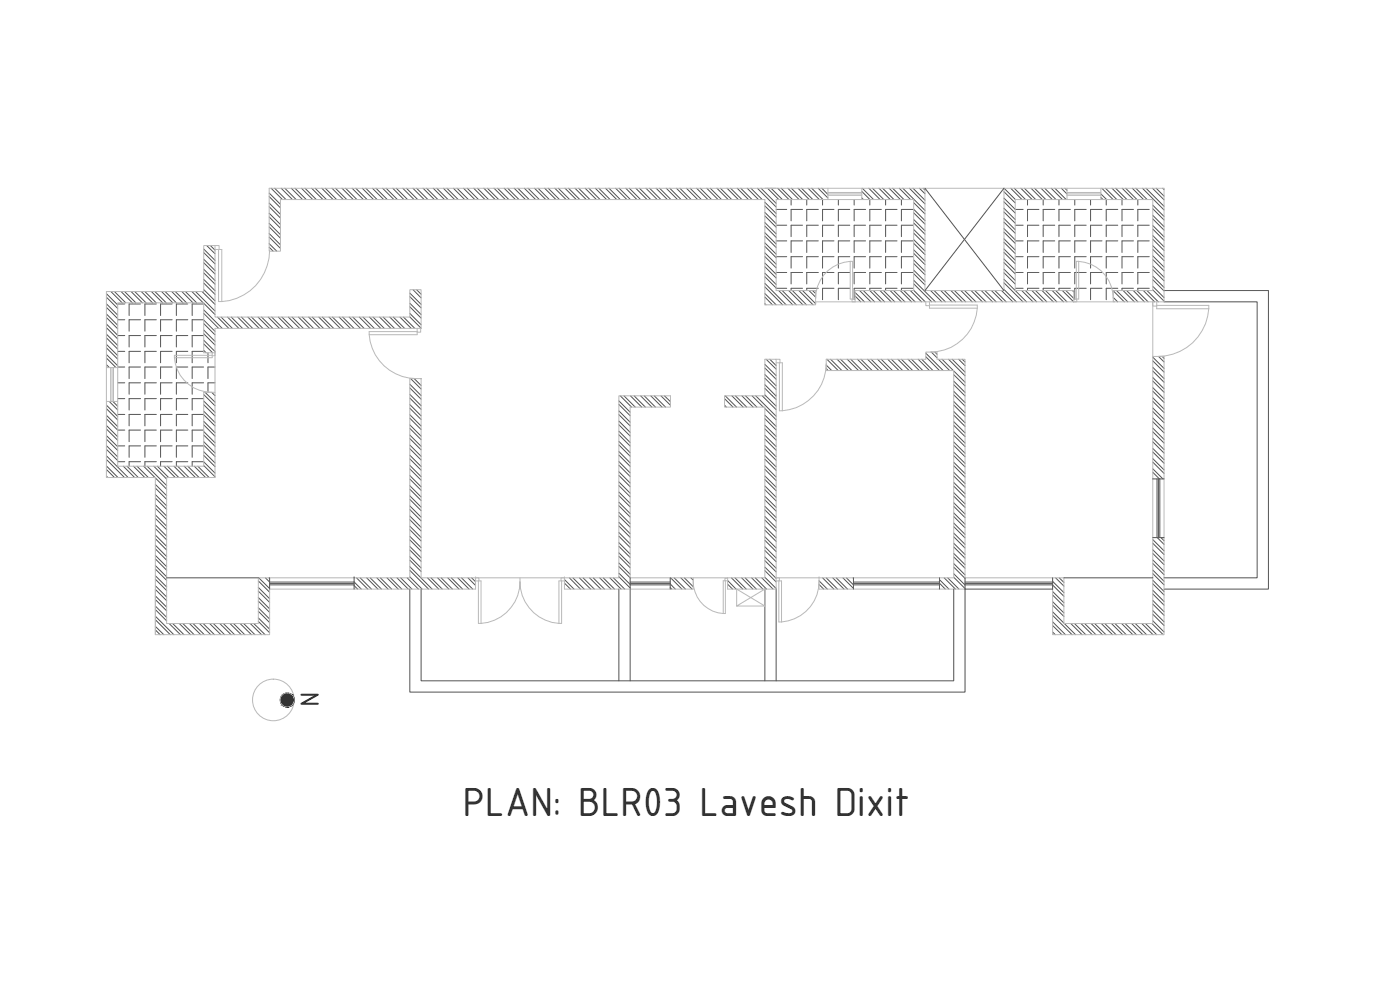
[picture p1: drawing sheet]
<svg xmlns="http://www.w3.org/2000/svg" width="420mm" height="297mm" viewBox="0 0 420 297" stroke-linecap="round" stroke-linejoin="round" font-family="sans-serif">
<defs><g id="words">
<text font-size="13.1" fill="#1d1d1d" x="138.9" y="244.8">PLAN: BLR03 Lavesh Dixit</text>
<text font-size="8.4" x="90.3" y="207.7" transform="rotate(90 90.3 207.7)">N</text>
</g></defs>
<!-- layer: 0 -->
<g fill="none" stroke="#535353" stroke-width=".3">
<path d="M80.8 59l3.4 3.4M80.8 57.9l3.4 3.4M81.4 56.5l3.4 3.4M82.4 56.5l3.4 3.4M84.4 56.5l3.4 3.4M85.5 56.5l3.4 3.4M87.4 56.5l3.4 3.4M88.5 56.5l3.4 3.4M90.5 56.5l3.4 3.4M91.5 56.5l3.4 3.4M93.5 56.5l3.4 3.4M94.6 56.5l3.4 3.4"/>
<path d="M96.6 56.5l3.4 3.4M97.6 56.5l3.4 3.4M99.6 56.5l3.4 3.4M100.7 56.5l3.4 3.4M102.6 56.5l3.4 3.4M103.7 56.5l3.4 3.4M105.7 56.5l3.4 3.4M106.8 56.5l3.4 3.4M108.7 56.5l3.4 3.4M109.8 56.5l3.4 3.4M111.8 56.5l3.4 3.4M112.8 56.5l3.4 3.4"/>
<path d="M114.8 56.5l3.4 3.4M115.9 56.5l3.4 3.4M117.9 56.5l3.3 3.4M118.9 56.5l3.4 3.4M120.9 56.5l3.4 3.4M122 56.5l3.4 3.4M123.9 56.5l3.4 3.4M125 56.5l3.4 3.4M127 56.5l3.4 3.4M128 56.5l3.4 3.4M130 56.5l3.4 3.4M131.1 56.5l3.4 3.4"/>
<path d="M133.1 56.5l3.4 3.4M134.1 56.5l3.4 3.4M136.1 56.5l3.4 3.4M137.2 56.5l3.4 3.4M139.1 56.5l3.4 3.4M140.2 56.5l3.4 3.4M142.2 56.5l3.4 3.4M143.3 56.5l3.3 3.4M145.2 56.5l3.4 3.4M146.3 56.5l3.4 3.4M148.3 56.5l3.4 3.4M149.3 56.5l3.4 3.4"/>
<path d="M151.3 56.5l3.4 3.4M152.4 56.5l3.4 3.4M154.3 56.5l3.4 3.4M155.4 56.5l3.4 3.4M157.4 56.5l3.4 3.4M158.5 56.5l3.4 3.4M160.4 56.5l3.4 3.4M161.5 56.5l3.4 3.4M163.5 56.5l3.3 3.4M164.5 56.5l3.4 3.4M166.5 56.5l3.4 3.4M167.6 56.5l3.4 3.4"/>
<path d="M169.6 56.5l3.3 3.4M170.6 56.5l3.4 3.4M172.6 56.5l3.4 3.4M173.7 56.5l3.4 3.4M175.6 56.5l3.4 3.4M176.7 56.5l3.4 3.4M178.7 56.5l3.3 3.4M179.7 56.5l3.4 3.4M181.7 56.5l3.4 3.4M182.8 56.5l3.4 3.4M184.8 56.5l3.3 3.4M185.8 56.5l3.4 3.4"/>
<path d="M187.8 56.5l3.3 3.4M188.9 56.5l3.3 3.4M190.8 56.5l3.4 3.4M191.9 56.5l3.4 3.4M193.9 56.5l3.3 3.4M195 56.5l3.3 3.4M196.9 56.5l3.4 3.4M198 56.5l3.4 3.4M200 56.5l3.3 3.4M201 56.5l3.4 3.4M203 56.5l3.4 3.4M204.1 56.5l3.3 3.4"/>
<path d="M206 56.5l3.4 3.4M207.1 56.5l3.4 3.4M209.1 56.5l3.3 3.4M210.2 56.5l3.3 3.4M212.1 56.5l3.4 3.4M213.2 56.5l3.3 3.4M215.2 56.5l3.3 3.4M216.2 56.5l3.4 3.4M218.2 56.5l3.4 3.4M219.3 56.5l3.3 3.4M221.2 56.5l3.4 3.4M222.3 56.5l3.4 3.4"/>
<path d="M224.3 56.5l3.3 3.4M225.4 56.5l3.3 3.4M227.3 56.5l5.6 5.6M228.4 56.5l4.5 4.5M230.3 56.5l3.4 3.4M231.4 56.5l3.4 3.4M233.4 56.5l3.4 3.4M234.5 56.5l3.3 3.4M236.4 56.5l3.4 3.4M237.4 59.9v1.6M237.5 56.5l3.4 3.4M239.5 56.5l3.4 3.4"/>
<path d="M240.6 56.5l3.3 3.4M242.1 59.9v1.6M242.5 56.5l3.4 3.4M243.6 56.5l3.4 3.4M245.5 56.5l3 2.9M246.6 56.5l1.9 1.8M246.9 59.9v1.6M251.6 59.9v1.6M256.3 59.9v1.6M258.6 57.4l2.5 2.5M258.6 59.4l.5 .5M258.8 56.5l3.4 3.4"/>
<path d="M260.7 56.5l3.4 3.4M261 59.9v1.6M261.8 56.5l3.4 3.4M263.8 56.5l3.4 3.4M264.9 56.5l3.4 3.4M265.8 59.9v1.6M266.8 56.5l3.4 3.4M267.9 56.5l3.4 3.4M269.9 56.5l3.4 3.4M270.5 59.9v1.6M270.9 56.5l6.7 6.6M272.9 56.5l4.7 4.7"/>
<path d="M274 56.5l3.6 3.6M275.9 56.5l1.7 1.6M277 56.5l.6 .5M277.6 56.5l23.7 30.7M301.3 57.5l3.4 3.4M301.3 59.5l3.4 3.3h2.4M303.3 56.5l3.4 3.4M304.4 56.5l3.4 3.4M304.7 59.9l-3.4-3.4-23.7 30.7M306.4 56.5l3.4 3.4M307.4 56.5l3.4 3.4M308.4 59.9v1.6"/>
<path d="M309.4 56.5l3.4 3.4M310.5 56.5l3.4 3.4M312.4 56.5l3.4 3.4M313.1 59.9v1.6M313.5 56.5l3.4 3.4M315.5 56.5l3.4 3.4M316.6 56.5l3.4 3.4M317.8 59.9v1.6M318.5 56.5l1.7 1.7M319.6 56.5l.6 .6M322.6 59.9v1.6M327.3 59.9v1.6"/>
<path d="M330.4 59.2l.6 .7M330.4 58.2l1.7 1.7M330.7 56.5l3.4 3.4M331.8 56.5l3.4 3.4M332 59.9v1.6M333.7 56.5l3.4 3.4M334.8 56.5l3.4 3.4M336.7 59.9v1.6M336.8 56.5l3.4 3.4M337.8 56.5l3.4 3.4M339.8 56.5l3.4 3.4M340.9 56.5l3.4 3.4"/>
<path d="M341.5 59.9v1.6M342.9 56.5l6.4 6.5M343.9 56.5l5.4 5.4M345.9 56.5l3.4 3.5M347 56.5l2.3 2.4M348.9 56.5l.4 .4M61.1 75.8l3.4 3.4M61.1 78.8l3.4 3.4M61.1 74.7l3.4 3.4M61.1 77.8l3.4 3.4M62 73.7l2.5 2.4M63.1 73.7l1.4 1.4"/>
<path d="M80.8 62l3.4 3.4M80.8 65.1l3.4 3.4M80.8 68.1l3.4 3.4M80.8 71.1l3.4 3.4M80.8 74.2l1.2 1.2M80.8 60.9l3.4 3.4M80.8 64l3.4 3.4M80.8 67l3.4 3.4M80.8 70.1l3.4 3.4M80.8 73.1l2.3 2.3M229.5 61.8l3.4 3.4M229.5 64.8l3.4 3.4"/>
<path d="M229.5 67.8l3.4 3.4M229.5 70.9l3.4 3.4M229.5 73.9l3.4 3.4M229.5 77l3.4 3.4M229.5 60.7l3.4 3.4M229.5 63.7l3.4 3.4M229.5 66.8l3.4 3.4M229.5 69.8l3.4 3.4M229.5 72.9l3.4 3.4M229.5 75.9l3.4 3.4M229.5 78.9l3.4 3.4M232.9 62.8h3.2"/>
<path d="M232.9 67.6h3.2M232.9 72.3h3.2M232.9 77h3.2M240.8 62.8h-3.4v3.5M240.8 67.6h-3.4v3.4M240.8 72.3h-3.4v3.4M240.8 77h-3.4v3.4M245.6 62.8h-3.5v3.5M245.6 67.6h-3.5v3.4M245.6 72.3h-3.5v3.4M245.6 77h-3.5v3.4M250.3 62.8h-3.4v3.5"/>
<path d="M250.3 67.6h-3.4v3.4M250.3 72.3h-3.4v3.4M250.3 77h-3.4v3.4M255 62.8h-3.4v3.5M255 67.6h-3.4v3.4M255 72.3h-3.4v3.4M255 77h-3.4v3.4M259.8 62.8h-3.5v3.5M259.8 67.6h-3.5v3.4M259.8 72.3h-3.5v3.4M259.8 77h-3.5v3.4M264.5 62.8h-3.5v3.5"/>
<path d="M264.5 67.6h-3.5v3.4M264.5 72.3h-3.5v3.4M264.5 77h-3.5v3.4M269.2 62.8h-3.4v3.5M269.2 67.6h-3.4v3.4M269.2 72.3h-3.4v3.4M269.2 77h-3.4v3.4M274 62.8h-3.5v3.5M274 67.6h-3.5v3.4M274 72.3h-3.5v3.4M274 77h-3.5v3.4M274.2 60.8l3.4 3.4"/>
<path d="M274.2 63.9l3.4 3.3M274.2 66.9l3.4 3.4M274.2 69.9l3.4 3.4M274.2 73l3.4 3.4M274.2 76l3.4 3.4M274.2 79.1l3.4 3.3M274.2 62.8l3.4 3.4M274.2 65.8l3.4 3.4M274.2 68.8l3.4 3.4M274.2 71.9l3.4 3.4M274.2 74.9l3.4 3.4M274.2 78l3.4 3.4"/>
<path d="M301.3 60.6l3.4 3.3M301.3 63.6l3.4 3.4M301.3 66.6l3.4 3.4M301.3 69.7l3.4 3.3M301.3 72.7l3.4 3.4M301.3 75.7l3.4 3.4M301.3 78.8l3.4 3.4M301.3 62.5l3.4 3.4M301.3 65.5l3.4 3.4M301.3 68.6l3.4 3.4M301.3 71.6l3.4 3.4M301.3 74.7l3.4 3.4"/>
<path d="M301.3 77.7l3.4 3.4M304.7 67.6h2.4M304.7 72.3h2.4M304.7 77h2.4M311.8 62.8h-3.4v3.5M311.8 67.6h-3.4v3.4M311.8 72.3h-3.4v3.4M311.8 77h-3.4v3.4M316.5 62.8h-3.4v3.5M316.5 67.6h-3.4v3.4M316.5 72.3h-3.4v3.4M316.5 77h-3.4v3.4"/>
<path d="M321.2 62.8h-3.4v3.5M321.2 67.6h-3.4v3.4M321.2 72.3h-3.4v3.4M321.2 77h-3.4v3.4M326 62.8h-3.4v3.5M326 67.6h-3.4v3.4M326 72.3h-3.4v3.4M326 77h-3.4v3.4M330.7 62.8h-3.4v3.5M330.7 67.6h-3.4v3.4M330.7 72.3h-3.4v3.4M330.7 77h-3.4v3.4"/>
<path d="M335.5 62.8h-3.5v3.5M335.5 67.6h-3.5v3.4M335.5 72.3h-3.5v3.4M335.5 77h-3.5v3.4M340.2 62.8h-3.5v3.5M340.2 67.6h-3.5v3.4M340.2 72.3h-3.5v3.4M340.2 77h-3.5v3.4M344.9 62.8h-3.4v3.5M344.9 67.6h-3.4v3.4M344.9 72.3h-3.4v3.4M344.9 77h-3.4v3.4"/>
<path d="M346 62.6l3.3 3.4M346 65.7l3.3 3.4M346 68.7l3.3 3.4M346 71.8l3.3 3.4M346 74.8l3.3 3.4M346 77.9l3.3 3.4M346 61.6l3.3 3.4M346 64.6l3.3 3.4M346 67.7l3.3 3.3M346 70.7l3.3 3.4M346 73.7l3.3 3.4M346 76.8l3.3 3.4"/>
<path d="M346 79.8l3.3 3.4M31.9 89.2l3.4 3.4M31.9 92.2l3.4 3.4M31.9 95.3l3.4 3.4M31.9 98.3l3.4 3.4M31.9 88.1l3.4 3.4M31.9 91.2l3.4 3.3M31.9 94.2l3.4 3.4M31.9 97.2l3.4 3.4M33.3 87.5l3.4 3.4M34.3 87.5l3.4 3.4M35.3 91.2h2.1"/>
<path d="M35.3 95.9h2.1M36.3 87.5l3.4 3.4M37.4 87.5l3.4 3.4M39.3 87.5l3.4 3.4M40.4 87.5l3.4 3.4M42.2 91.2h-3.5v3.5M42.2 95.9h-3.5v3.5M42.4 87.5l3.4 3.4M43.5 87.5l3.4 3.4M45.4 87.5l3.4 3.4M46.5 87.5l3.4 3.4M46.9 91.2h-3.4v3.5"/>
<path d="M46.9 95.9h-3.4v3.5M48.5 87.5l3.4 3.4M49.5 87.5l3.4 3.4M51.5 87.5l3.4 3.4M51.7 91.2h-3.5v3.5M51.7 95.9h-3.5v3.5M52.6 87.5l3.4 3.4M54.6 87.5l3.3 3.4M55.6 87.5l3.4 3.4M56.4 91.2h-3.5v3.5M56.4 95.9h-3.5v3.5M57.6 87.5l3.4 3.4"/>
<path d="M58.7 87.5l5.8 5.8M60.6 87.5l3.9 3.8M61.1 91.2h-3.4v3.5M61.1 95.9h-3.4v3.5M61.1 81.9l3.4 3.4M61.1 84.9l3.4 3.4M61.1 91l3.4 3.4M61.1 94l4.5 4.5M61.1 97.1l3.4 3.4M61.1 80.8l3.4 3.4M61.1 83.8l3.4 3.4M61.1 86.9l3.4 3.4"/>
<path d="M61.1 93l5.6 5.5M61.1 96l3.4 3.4M61.1 99l3.4 3.4M65.3 95.1l3.4 3.4M66.4 95.1l3.3 3.4M68.3 95.1l3.4 3.4M69.4 95.1l3.4 3.4M71.3 95.1l3.4 3.4M72.4 95.1l3.4 3.4M74.4 95.1l3.4 3.4M75.5 95.1l3.4 3.4M77.4 95.1l3.4 3.4"/>
<path d="M78.5 95.1l3.4 3.4M80.5 95.1l3.4 3.4M81.5 95.1l3.4 3.4M83.5 95.1l3.4 3.4M84.6 95.1l3.4 3.4M86.5 95.1l3.4 3.4M87.6 95.1l3.4 3.4M89.6 95.1l3.4 3.4M90.7 95.1l3.4 3.4M92.6 95.1l3.4 3.4M93.7 95.1l3.4 3.4M95.7 95.1l3.4 3.4"/>
<path d="M96.7 95.1l3.4 3.4M98.7 95.1l3.4 3.4M99.8 95.1l3.4 3.4M101.8 95.1l3.4 3.4M102.8 95.1l3.4 3.4M104.8 95.1l3.4 3.4M105.9 95.1l3.4 3.4M107.8 95.1l3.4 3.4M108.9 95.1l3.4 3.4M110.9 95.1l3.4 3.4M111.9 95.1l3.4 3.4M113.9 95.1l3.4 3.4"/>
<path d="M115 95.1l3.4 3.4M117 95.1l3.4 3.4M118 95.1l3.4 3.4M120 95.1l3.4 3.4M121.1 95.1l3.4 3.4M123 89l3.4 3.4M123 92l3.4 3.4M123 95.1l3.4 3.4M123 87.9l3.4 3.4M123 91l3.4 3.4M123 94l3.4 3.4M124 86.9l2.4 2.5"/>
<path d="M125 86.9l1.4 1.4M229.5 80l3.4 3.4M229.5 83l3.4 3.4M229.5 86.1l5.4 5.4M229.5 89.1l2.3 2.4M229.5 82l3.4 3.4M229.5 85l6.4 6.5M229.5 88.1l3.4 3.4M229.5 91.1l.4 .4M232.9 81.8h3.2M232.9 86.5h3.2M233.7 87.2l4.2 4.3"/>
<path d="M234.8 87.2l4.2 4.3M236.7 87.2l4.3 4.3M237.8 87.2l4.2 4.3M239.7 87.2l4.3 4.3M240.8 87.2l4 3.9M240.8 81.8h-3.4v3.4M240.8 86.5h-3.4v.7M242.8 87.2l2 2M243.9 87.2l.9 .9M245.6 81.8h-3.5v3.4M245.6 86.5h-3.5v.7M250.3 81.8h-3.4v3.4"/>
<path d="M250.3 86.5h-3.4v3.4M255 81.8h-3.4v3.4M255 86.5h-3.4v3.4M256.6 88.8l1.7 1.8M256.6 87.8l2.8 2.8M258 87.2l3.4 3.4M259.1 87.2l3.4 3.4M259.8 81.8h-3.5v3.4M259.8 86.5h-3.5v3.4M262.1 87.2l3.4 3.4M264.1 87.2l3.4 3.4M264.5 86.5h-3.5v.7l3.4 3.4"/>
<path d="M264.5 81.8h-3.5v3.4M265.1 87.2l3.4 3.4M267.1 87.2l3.4 3.4M268.2 87.2l3.4 3.4M269.2 81.8h-3.4v3.4M269.2 86.5h-3.4v.7M270.2 87.2l3.4 3.4M271.2 87.2l3.4 3.4M273.2 87.2l3.4 3.4M274 81.8h-3.5v3.4M274 86.5h-3.5v.7M274.2 82.1l3.4 3.4"/>
<path d="M274.2 85.1l5.4 5.5M274.2 81l3.4 3.4M274.2 84.1l6.5 6.5M274.2 87.1l3.5 3.5M279.3 87.2l3.4 3.4M280.3 87.2l3.4 3.4M282.3 87.2l3.4 3.4M283.4 87.2l3.4 3.4M285.4 87.2l3.4 3.4M286.4 87.2l3.4 3.4M288.4 87.2l3.4 3.4M289.5 87.2l3.4 3.4"/>
<path d="M291.4 87.2l3.4 3.4M292.5 87.2l3.4 3.4M294.5 87.2l3.4 3.4M295.6 87.2l3.4 3.4M297.5 87.2l3.4 3.4M298.6 87.2l3.4 3.4M300.6 87.2l3.4 3.4M301.3 83.8l6.8 6.8M301.3 81.8l3.4 3.4M301.3 84.9l5.7 5.7M301.3 80.7l3.4 3.4M301.3 86.8l3.7 3.8"/>
<path d="M304.7 81.8h2.4M304.7 86.5h2.4M306.6 87.2l3.4 3.4M307.7 87.2l3.4 3.4M309.7 87.2l3.4 3.4M310.8 87.2l3.4 3.4M311.8 81.8h-3.4v3.4M311.8 86.5h-3.4v.7M312.7 87.2l3.4 3.4M313.8 87.2l3.4 3.4M315.8 87.2l3.4 3.4M316.5 81.8h-3.4v3.4"/>
<path d="M316.5 86.5h-3.4v.7M316.8 87.2l3.4 3.4M318.8 87.2l3.4 3.4M319.9 87.2l2.4 2.3M321.2 81.8h-3.4v3.4M321.2 86.5h-3.4v.7M321.9 87.2l.4 .4M326 81.8h-3.4v3.4M326 86.5h-3.4v3.4M330.7 81.8h-3.4v3.4M330.7 86.5h-3.4v3.4M334.1 87.3l3.3 3.3"/>
<path d="M334.1 90.3l.3 .3M334.1 89.3l1.3 1.3M335.1 87.2l3.4 3.4M335.5 81.8h-3.5v3.4M335.5 86.5h-3.5v3.4M337.1 87.2l3.4 3.4M338.1 87.2l3.4 3.4M340.1 87.2l3.4 3.4M340.2 81.8h-3.5v3.4M340.2 86.5h-3.5v.7M341.2 87.2l3.4 3.4M343.1 87.2l3.4 3.4"/>
<path d="M344.2 87.2l3.4 3.4M344.9 81.8h-3.4v3.4M344.9 86.5h-3.4v.7M346 80.9l3.3 3.4M346 83.9l3.3 3.4M346 87l3.3 3.4M346 82.9l3.3 3.3M346 85.9l3.3 3.4M349.3 90.6h28v82.8h-28M349.3 87.2h31.4v89.6h-31.4M31.9 101.4l3.4 3.3M31.9 104.4l3.4 3.4"/>
<path d="M31.9 107.4l2.9 2.9M31.9 100.3l3.4 3.3M31.9 103.3l3.4 3.4M31.9 106.4l3.4 3.3M31.9 109.4l.9 .9M35.3 100.7h2.1M35.3 105.4h2.1M35.3 110.1h2.1M35.3 114.9h2.1M35.3 119.6h2.1M42.2 100.7h-3.5v3.4M42.2 105.4h-3.5v3.5"/>
<path d="M42.2 110.1h-3.5v3.5M42.2 114.9h-3.5v3.4M42.2 119.6h-3.5v3.4M46.9 100.7h-3.4v3.4M46.9 105.4h-3.4v3.5M46.9 110.1h-3.4v3.5M46.9 114.9h-3.4v3.4M46.9 119.6h-3.4v3.4M51.7 100.7h-3.5v3.4M51.7 105.4h-3.5v3.5M51.7 110.1h-3.5v3.5M51.7 114.9h-3.5v3.4"/>
<path d="M51.7 119.6h-3.5v3.4M56.4 100.7h-3.5v3.4M56.4 105.4h-3.5v3.5M56.4 110.1h-3.5v3.5M56.4 114.9h-3.5v3.4M56.4 119.6h-3.5v3.4M61.1 100.7h-3.4v3.4M61.1 105.4h-3.4v3.5M61.1 110.1h-3.4v3.5M61.1 114.9h-3.4v3.4M61.1 119.6h-3.4v3.4M61.1 100.1l3.4 3.4"/>
<path d="M61.1 103.2l2.7 2.6M61.1 102.1l3.4 3.4M61.1 105.1l.8 .7M61.1 118.4l3.4 3.4M61.5 117.7l3 3M62.4 105.8v3.1M63.5 117.7l1 1M64.5 110.1h-2.1v3.5M64.5 114.9h-2.1v2.8M123 118.3l3.4 3.4M123 116.4l3.4 3.4M123 119.4l3.4 3.4"/>
<path d="M123 115.3l3.4 3.4M123.2 113.6l3.2 3.1M124.3 113.6l2.1 2.1M126.3 113.6l.1 .1M186.2 118.8l3.3 3.3M187.3 118.8l3.3 3.3M189.2 118.8l3.4 3.3M190.3 118.8l3.4 3.3M192.2 118.8l3.4 3.3M193.4 118.8l3.3 3.3M195.3 118.8l3.4 3.3M196.4 118.8l3.3 3.3"/>
<path d="M198.3 118.8l2.9 2.8M199.4 118.8l1.8 1.7M217.4 119.6l2.6 2.5M217.6 118.8l3.4 3.3M219.6 118.8l3.4 3.3M220.7 118.8l3.4 3.3M222.6 118.8l3.4 3.3M223.7 118.8l3.4 3.3M225.7 118.8l3.4 3.3M226.8 118.8l6.1 6.1M228.7 118.8l4.2 4.1M229.5 116.5l3.4 3.4"/>
<path d="M229.5 115.4l3.4 3.4M229.5 118.5l3.4 3.3M229.5 110.4l3.4 3.4M229.5 113.5l3.4 3.4M229.5 109.3l3.4 3.4M229.5 112.4l3.4 3.4M229.9 107.8l3 3M231 107.8l1.9 1.9M248 110.6l.5 .6M248 109.5l1.6 1.7M248.2 107.8l3.4 3.4M249.3 107.8l3.4 3.4"/>
<path d="M251.2 107.8l3.4 3.4M252.3 107.8l3.4 3.4M254.3 107.8l3.4 3.4M255.3 107.8l3.4 3.4M257.3 107.8l3.4 3.4M258.4 107.8l3.4 3.4M260.4 107.8l3.4 3.4M261.4 107.8l3.4 3.4M263.4 107.8l3.4 3.4M264.5 107.8l3.4 3.4M266.4 107.8l3.4 3.4M267.5 107.8l3.4 3.4"/>
<path d="M269.5 107.8l3.4 3.4M270.5 107.8l3.4 3.4M272.5 107.8l3.4 3.4M273.6 107.8l3.4 3.4M275.6 107.8l3.3 3.4M276.6 107.8l3.4 3.4M277.8 107l4.2 4.2M277.8 106l5.3 5.2M279.5 105.6l1.7 1.8M280.6 105.6l.6 .7M281.6 107.8l3.4 3.4M282.7 107.8l3.4 3.4"/>
<path d="M284.7 107.8l4.9 4.9M285.8 107.8l3.8 3.8M286.2 115.4l3.4 3.4M286.2 112.4l3.4 3.4M286.2 118.5l3.4 3.3M286.2 111.3l3.4 3.4M286.2 114.4l3.4 3.3M286.2 117.4l3.4 3.4M287.7 107.8l1.9 1.9M288.8 107.8l.8 .8M346 108.3l3.3 3.3M346 111.3l3.3 3.4"/>
<path d="M346 114.3l3.3 3.4M346 117.4l3.3 3.3M346 107.2l3.3 3.3M346 110.2l3.3 3.4M346 113.3l3.3 3.3M346 116.3l3.3 3.4M346 119.4l3.3 3.3M347.7 106.9l1.6 1.7M348.8 106.9l.5 .6M31.9 125.7l3.4 3.3h2.1M31.9 122.6l3.4 3.4M31.9 128.7l3.4 3.4"/>
<path d="M31.9 131.8l3.4 3.3M31.9 134.8l3.4 3.4M31.9 137.9l5.5 5.4M31.9 121.6l3.4 3.3M31.9 124.6l3.4 3.4M31.9 127.6l3.4 3.4M31.9 130.7l3.4 3.3M31.9 133.7l3.4 3.4M31.9 136.8l6.6 6.5M31.9 139.8l3.5 3.5M32.8 120.5l2.5 2.5M33.9 120.5l1.4 1.4"/>
<path d="M35.3 124.3h2.1M35.3 133.8h2.1M35.3 138.5h2.1M37 139.9l3.4 3.4M38.1 139.9l3.4 3.4M40.1 139.9l3.3 3.4M41.1 139.9l3.4 3.4M42.2 124.3h-3.5v3.5M42.2 129h-3.5v3.5M42.2 133.8h-3.5v3.4M42.2 138.5h-3.5v1.4M43.1 139.9l3.4 3.4"/>
<path d="M44.2 139.9l5.8 5.8M46.2 139.9l3.8 3.8M46.9 124.3h-3.4v3.5M46.9 129h-3.4v3.5M46.9 133.8h-3.4v3.4M46.9 138.5h-3.4v1.4M47.2 139.9l3.4 3.4M49.2 139.9l3.4 3.4M50.3 139.9l3.4 3.4M51.7 124.3h-3.5v3.5M51.7 129h-3.5v3.5M51.7 133.8h-3.5v3.4"/>
<path d="M51.7 138.5h-3.5v1.4M52.2 139.9l3.4 3.4M53.3 139.9l3.4 3.4M55.3 139.9l3.3 3.4M56.4 124.3h-3.5v3.5M56.4 129h-3.5v3.5M56.4 133.8h-3.5v3.4M56.4 138.5h-3.5v1.4M56.4 139.9l3.3 3.4M58.3 139.9l3.4 3.4M59.4 139.9l3.4 3.4M61.1 124.3h-3.4v3.5"/>
<path d="M61.1 129h-3.4v3.5M61.1 133.8h-3.4v3.4M61.1 138.5h-3.4v1.4M61.1 124.4l3.4 3.4M61.1 130.5l3.4 3.4M61.1 120.3l3.4 3.4M61.1 123.4l3.4 3.4M61.1 129.5l3.4 3.4M61.1 138.6l3.4 3.4M61.1 121.4l3.4 3.4M61.1 127.5l3.4 3.4M61.1 133.6l3.4 3.4"/>
<path d="M61.1 136.6l3.4 3.4M61.1 139.7l3.4 3.4M61.1 126.4l3.4 3.4M61.1 132.5l3.4 3.4M61.1 135.5l3.4 3.4M123 122.5l3.4 3.4M123 125.5l3.4 3.4M123 128.5l3.4 3.4M123 131.6l3.4 3.4M123 134.6l3.4 3.4M123 137.7l3.4 3.4M123 121.4l3.4 3.4"/>
<path d="M123 124.4l3.4 3.4M123 127.5l3.4 3.4M123 130.5l3.4 3.4M123 133.5l3.4 3.4M123 136.6l3.4 3.4M123 139.6l3.4 3.4M185.7 121.3l3.4 3.4M185.7 124.4l3.4 3.4M185.7 127.4l3.4 3.4M185.7 130.4l3.4 3.4M185.7 133.5l3.4 3.4M185.7 136.5l3.4 3.4"/>
<path d="M185.7 139.6l3.4 3.4M185.7 120.3l3.4 3.4M185.7 123.3l3.4 3.4M185.7 126.3l3.4 3.4M185.7 129.4l3.4 3.4M185.7 132.4l3.4 3.4M185.7 135.5l3.4 3.4M185.7 138.5l3.4 3.4M217.4 121.6l.6 .5M229.5 122.6l3.4 3.4M229.5 125.6l3.4 3.4M229.5 128.7l3.4 3.4"/>
<path d="M229.5 131.7l3.4 3.4M229.5 134.7l3.4 3.4M229.5 137.8l3.4 3.4M229.5 124.6l3.4 3.3M229.5 127.6l3.4 3.4M229.5 130.6l3.4 3.4M229.5 133.7l3.4 3.3M229.5 136.7l3.4 3.4M229.5 139.8l3.4 3.3M286.2 121.5l3.4 3.4M286.2 124.6l3.4 3.3M286.2 127.6l3.4 3.4"/>
<path d="M286.2 130.6l3.4 3.4M286.2 133.7l3.4 3.3M286.2 136.7l3.4 3.4M286.2 139.8l3.4 3.3M286.2 120.5l3.4 3.3M286.2 123.5l3.4 3.3M286.2 126.5l3.4 3.4M286.2 129.6l3.4 3.3M286.2 132.6l3.4 3.4M286.2 135.7l3.4 3.3M286.2 138.7l3.4 3.4M346 120.4l3.3 3.4"/>
<path d="M346 123.5l3.3 3.3M346 126.5l3.3 3.4M346 129.6l3.3 3.3M346 132.6l3.3 3.3M346 135.6l3.3 3.4M346 138.7l3.3 3.3M346 122.4l3.3 3.4M346 125.4l3.3 3.4M346 128.5l3.3 3.3M346 131.5l3.3 3.4M346 134.5l3.3 3.4M346 137.6l3.3 3.4"/>
<path d="M31.9 140.9l2.4 2.4M31.9 142.8l.5 .5M46.6 143.4l3.4 3.4M46.6 146.4l3.4 3.4M46.6 149.5l3.4 3.3M46.6 152.5l3.4 3.4M46.6 155.5l3.4 3.4M46.6 158.6l3.4 3.4M46.6 145.3l3.4 3.4M46.6 148.4l3.4 3.4M46.6 151.4l3.4 3.4M46.6 154.5l3.4 3.4"/>
<path d="M46.6 157.5l3.4 3.4M123 140.7l3.4 3.4M123 143.7l3.4 3.4M123 146.8l3.4 3.4M123 149.8l3.4 3.4M123 152.9l3.4 3.4M123 155.9l3.4 3.4M123 158.9l3.4 3.4M123 142.7l3.4 3.4M123 145.7l3.4 3.4M123 148.8l3.4 3.4M123 151.8l3.4 3.4"/>
<path d="M123 154.8l3.4 3.4M123 157.9l3.4 3.4M185.7 142.6l3.4 3.4M185.7 145.7l3.4 3.4M185.7 148.7l3.4 3.4M185.7 151.7l3.4 3.4M185.7 154.8l3.4 3.4M185.7 157.8l3.4 3.4M185.7 141.5l3.4 3.4M185.7 144.6l3.4 3.4M185.7 147.6l3.4 3.4M185.7 150.7l3.4 3.4"/>
<path d="M185.7 153.7l3.4 3.4M185.7 156.7l3.4 3.4M185.7 159.8l3.4 3.4M229.5 140.8l3.4 3.4M229.5 143.9l3.4 3.3M229.5 146.9l3.4 3.4M229.5 150l3.4 3.3M229.5 153l3.4 3.4M229.5 156l3.4 3.4M229.5 159.1l3.4 3.3M229.5 142.8l3.4 3.4M229.5 145.8l3.4 3.4"/>
<path d="M229.5 148.9l3.4 3.3M229.5 151.9l3.4 3.4M229.5 155l3.4 3.3M229.5 158l3.4 3.4M286.2 141.7l3.4 3.4M286.2 153.9l3.4 3.4M286.2 142.8l3.4 3.4M286.2 145.9l3.4 3.3M286.2 148.9l3.4 3.3M286.2 151.9l3.4 3.4M286.2 155l3.4 3.3M286.2 158l3.4 3.4"/>
<path d="M286.2 144.8l3.4 3.3M286.2 147.8l3.4 3.4M286.2 150.8l3.4 3.4M286.2 156.9l3.4 3.4M286.2 159.9l3.4 3.4M346 141.7l2 2M346 140.6l3 3.1M346 143.7h.1M346 143.7h3.3M347.2 143.7v17.6M347.7 143.7v17.6M348.1 143.7v17.6"/>
<path d="M46.6 161.6l3.4 3.4M46.6 164.7l3.4 3.4M46.6 167.7l3.4 3.4M46.6 170.7l3.4 3.4M46.6 173.8l3.4 3.4M46.6 176.8l3.4 3.4M46.6 179.9l3.4 3.4M46.6 160.5l3.4 3.4M46.6 163.6l3.4 3.4M46.6 166.6l3.4 3.4M46.6 169.7l3.4 3.4M46.6 172.7l3.4 3.4"/>
<path d="M46.6 175.7l3.4 3.4M46.6 178.8l3.4 3.4M50 173.4h27.5M77.5 174.3l3.4 3.4M77.5 177.3l3.4 3.4M77.5 176.2l3.4 3.4M77.5 179.3l3.4 3.4M77.7 173.4l3.2 3.2M79.6 173.4l1.3 1.2h25.4M80.7 173.4l.2 .2M80.9 173.4v3.4M80.9 175.1h25.4"/>
<path d="M80.9 175.5h25.4M106.3 173.4h.1M106.3 175.7l1 1.1M106.3 174.6l2.1 2.2M106.3 173.4v3.4M107 173.4l3.4 3.4M108.1 173.4l3.4 3.4M110 173.4l3.4 3.4M111.1 173.4l3.4 3.4M113.1 173.4l3.4 3.4M114.1 173.4l3.4 3.4M116.1 173.4l3.4 3.4"/>
<path d="M117.2 173.4l3.4 3.4M119.1 173.4l3.4 3.4M120.2 173.4l3.4 3.4M122.2 173.4l3.4 3.4M123 176.8v30.9h166.6v-30.9M123 162l3.4 3.4M123 165l3.4 3.4M123 168.1l3.4 3.4M123 171.1l5.6 5.7M123 160.9l3.4 3.4M123 164l3.4 3.4M123 167l3.4 3.4"/>
<path d="M123 170l6.7 6.8M123 173.1l3.7 3.7M126.4 176.8v27.5h159.8v-27.5M128.3 173.4l3.4 3.4M129.3 173.4l3.4 3.4M131.3 173.4l3.4 3.4M132.4 173.4l3.4 3.4M134.4 173.4l3.4 3.4M135.4 173.4l3.4 3.4M137.4 173.4l3.4 3.4M138.5 173.4l3.4 3.4M140.4 173.4l2.3 2.3"/>
<path d="M141.5 173.4l1.2 1.2M169.4 174.9l1.8 1.9M169.4 173.9l2.9 2.9M170.9 173.4l3.3 3.4M171.9 173.4l3.4 3.4M173.9 173.4l3.4 3.4M175 173.4l3.4 3.4M176.9 173.4l3.4 3.4M178 173.4l3.4 3.4M180 173.4l3.4 3.4M181 173.4l3.4 3.4M183 173.4l3.4 3.4"/>
<path d="M184.1 173.4l3.4 3.4M185.7 160.9l3.4 3.4M185.7 163.9l3.4 3.4M185.7 166.9l3.4 3.4M185.7 170l3.4 3.4v30.9M185.7 173l3.4 3.4M185.7 162.8l3.4 3.4M185.7 165.9l3.4 3.4M185.7 168.9l3.4 3.4M185.7 172l3.4 3.4M185.7 176.8v27.5M189.1 175.1h12"/>
<path d="M189.1 174.6h12M189.1 175.5h12M201.1 176.2l.5 .6M201.1 175.2l1.6 1.6M201.1 173.4v3.4M201.3 173.4l3.4 3.4M202.3 173.4l3.4 3.4M204.3 173.4l3.4 3.4M205.4 173.4l2.6 2.6M207.3 173.4l.7 .6M218.4 175.3l1.5 1.5M218.4 174.2l2.5 2.6"/>
<path d="M219.5 173.4l3.4 3.4M220.6 173.4l3.4 3.4M222.6 173.4l3.3 3.4M223.6 173.4l3.4 3.4M225.6 173.4l3.4 3.4M226.7 173.4l3.4 3.4M228.6 173.4l3.4 3.4M229.5 162.1l3.4 3.4M229.5 165.2l3.4 3.3M229.5 168.2l3.4 3.4M229.5 171.2l3.4 3.4M229.5 161.1l3.4 3.3"/>
<path d="M229.5 164.1l3.4 3.3M229.5 167.1l3.4 3.4M229.5 170.2l3.4 3.3M229.5 173.2l3.4 3.4M229.5 176.8v27.5M232.9 176.8v27.5M245.8 175.4l1.4 1.4M245.8 174.3l2.5 2.5M246.9 173.4l3.3 3.4M248 173.4l3.3 3.4M249.9 173.4l3.4 3.4M251 173.4l3.4 3.4"/>
<path d="M253 173.4l3.1 3.1M254 173.4l2.1 2.1h25.9M256 173.4l.1 .1M256.1 173.4v3.4M256.1 175.1h25.9M256.1 174.6h25.9M282 175l1.7 1.8M282 173.9l2.8 2.9M282 173.4v3.4M283.4 173.4l3.3 3.4M284.4 173.4l3.4 3.4M286.2 172.1l3.4 3.4h26.3l3.4 3.4"/>
<path d="M286.2 161.1l3.4 3.3M286.2 164.1l3.4 3.4M286.2 167.1l3.4 3.4M286.2 170.2l3.4 3.3M286.2 173.2l3.4 3.4M286.2 163l3.4 3.4M286.2 166l3.4 3.4M286.2 169.1l3.4 3.4M289.6 175.1h26.3M289.6 174.6h26.3M289.6 173.4v3.4M315.9 178.5l3.4 3.4"/>
<path d="M315.9 174.4l3.4 3.4M315.9 177.5l3.4 3.4M315.9 173.4v3.4h-26.3M316.8 173.4l2.5 2.5M317.9 173.4l1.4 1.4M319.3 173.4h26.7M346 163l3.3 3.4M346 166l3.3 3.4M346 169.1l3.3 3.3M346 172.1l3.3 3.4M346 175.1l3.3 3.4M346 178.2l3.3 3.4"/>
<path d="M346 161.9l3.3 3.4M346 164.9l3.3 3.4M346 168l3.3 3.4M346 171l3.3 3.4M346 174.1l3.3 3.4M346 177.1l3.3 3.4M346 161.3h3.3M347.3 161.3l2 2M348.4 161.3l.9 .9M46.6 182.9l3.4 3.4M46.6 185.9l4.5 4.5M46.6 189l1.5 1.4"/>
<path d="M46.6 181.8l3.4 3.4M46.6 184.9l5.6 5.5M46.6 187.9l2.6 2.5M50.8 187.1l3.4 3.3M51.8 187.1l3.4 3.3M53.8 187.1l3.4 3.3M54.9 187.1l3.4 3.3M56.9 187.1l3.4 3.3M57.9 187.1l3.4 3.3M59.9 187.1l3.4 3.3M61 187.1l3.4 3.3M62.9 187.1l3.4 3.3"/>
<path d="M64 187.1l3.4 3.3M66 187.1l3.4 3.3M67 187.1l3.4 3.3M69 187.1l3.4 3.3M70.1 187.1l3.4 3.3M72.1 187.1l3.4 3.3M73.1 187.1l3.4 3.3M75.1 187.1l3.4 3.3M76.2 187.1l3.4 3.3M77.5 180.4l3.4 3.3M77.5 183.4l3.4 3.4M77.5 186.5l3.4 3.3"/>
<path d="M77.5 182.3l3.4 3.4M77.5 185.4l3.4 3.4M315.9 181.6l3.4 3.4M315.9 184.6l5.8 5.8M315.9 187.7l2.8 2.7M315.9 180.5l3.4 3.4M315.9 183.6l3.4 3.4M315.9 186.6l3.9 3.8M315.9 189.6l.8 .8M319.4 187.1l3.4 3.3M321.4 187.1l3.4 3.3M322.5 187.1l3.4 3.3"/>
<path d="M324.4 187.1l3.4 3.3M325.5 187.1l3.4 3.3M327.5 187.1l3.3 3.3M328.5 187.1l3.4 3.3M330.5 187.1l3.4 3.3M331.6 187.1l3.4 3.3M333.6 187.1l3.3 3.3M334.6 187.1l3.4 3.3M336.6 187.1l3.4 3.3M337.7 187.1l3.4 3.3M339.6 187.1l3.4 3.3M340.7 187.1l3.4 3.3"/>
<path d="M342.7 187.1l3.3 3.3M343.8 187.1l3.3 3.3M345.7 187.1l3.4 3.3M346 181.2l3.3 3.4M346 184.3l3.3 3.4M346 180.1l3.3 3.4M346 183.2l3.3 3.4M346 186.2l3.3 3.4"/>
</g>
<g fill="none" stroke="#b9b9b9" stroke-width=".3">
<path d="M80.8 56.5h268.5v34.1h-104.5v.9h-15.3v-31.6h-145.3v15.5h-3.4zM248.5 58.2h10.1M248.5 57.8h10.1M248.5 58.6h10.1M248.5 56.5v3.4M258.6 56.5v3.4M277.6 56.5v30.7h23.7v-30.7M320.2 56.5v3.4M320.2 58.2h10.2M320.2 57.8h10.2M320.2 58.6h10.2M330.4 56.5v3.4"/>
<path d="M64.5 73.7h1.3v1.2h-1.3M65.6 74.9h1v15.6h-1zM80.9 75.2a15.4 15.4 0 0 1-14.3 15.3M255.2 78.4a11.1 11.1 0 0 0-10.4 11.1M255.2 78.4h.7v11.3h-.7zM323 78.4h.7v11.3h-.7zM323.7 78.4a11.1 11.1 0 0 1 10.4 11.1M110.8 99.5h14.4v.9h-14.4zM125.2 98.5v1.2h1.1v-1.2M256.6 89.7h-.9v.9h.9v-3.4h17.6v-27.3h-41.3v27.3h11.9v3.4M277.8 90.6v1.1h1.1v-1.1M278.9 91.5h14.4v1h-14.4z"/>
<path d="M293.3 92.5a14.1 14.1 0 0 1-14.1 13.1M322.3 89.7h.8v.9h-.8v-3.4h-17.6v-27.3h41.3v27.3h-11.9v3.4M346 90.6v96.5h-26.7v-13.7h-29.7v-65.6h-8.4v-2.2h-3.4v2.2h-29.8v3.4h38.2v62.2h-53.3h1v.9h-1M346 90.6v1.2h1.1v-1.2M347.1 91.6h15.7v1h-15.7zM362.8 92.6a15.3 15.3 0 0 1-15.4 14.3M31.9 110.3h3.4M33.2 110.3v10.2M33.6 110.3v10.2M34.1 110.3v10.2M52.3 107.3a11.2 11.2 0 0 0 11.2 10.4M52.3 106.6h11.4v.7h-11.4z"/>
<path d="M63.7 105.8v.9h.8v-.9M64.5 105.8h-3.4v-14.9h-25.8v49h25.8v-22.2h3.4M64.5 105.8h.1M110.8 100.4a14.2 14.2 0 0 0 14.1 13.2M232.9 118.8v-11h-3.4v11h-12.1v3.3h12.1v51.3h-40.4v-51.3h12.1v-3.3h-15.5v54.6h-59.3v-59.8h-3.4v59.8h-45.5v13.7h-27.5v-43.8h14.5v-44.8h61.9v-11.6h-3.4v8.2h-58.5v-21.4h-3.4v13.8h-29.2v55.8h14.7v47.1M232.9 118.8h.1M232.9 107.8h1.2v1.1h-1.2M232.9 118.8v58h-14.5v-3.4M233.9 108.9h.9v14.3h-.9zM248 109.1a14.2 14.2 0 0 1-13.2 14.1M346 106.9h3.3v83.5h-33.4v-13.6M31.9 120.5h3.4"/>
<path d="M142.7 173.4v3.4h-61.8v13.6h-34.3v-13.6M142.7 173.4h.1M142.7 173.4h1v.9h-1M143.6 174.3h.8v12.7h-.8zM156.1 173.4v3.4M167.7 174.3h.8v12.7h-.8zM169.4 173.4h.1M169.4 173.4h-1v.9h1M169.4 173.4v3.4h38.6v-3.4M208 174.4a9.6 9.6 0 0 0 9.1 9.7M217.1 174.3h.6v9.8h-.6zM218.4 173.5h-.8v.8h.8"/>
<path d="M233.7 174.3h.8v12.3h-.8zM245.8 173.4h.1M245.8 174.5a12.1 12.1 0 0 1-11.3 12.1M245.8 173.4v3.4h43.8M289.6 176.8h.1M144.4 187a12.5 12.5 0 0 0 11.7-12.4 12.6 12.6 0 0 0 11.6 12.4M221.1 181.8l8.4-5v5h-8.4v-5l8.4 5"/>
<circle cx="82" cy="210" r="6.2"/>
<circle cx="86.2" cy="210" r="2.1"/>
</g>
<g fill="#000" stroke="#000" stroke-width=".3">
<path d="M85.2 211.9h2.1l-.5 .2zM85.7 208h1.1z"/>
<path d="M84.2 209.5l-.1 .5h4.2zM84.2 209.5h4l.1 .5z"/>
<path d="M84.4 209l-.2 .5h4zM84.4 209h3.6l.2 .5z"/>
<path d="M84.1 210l.1 .6h4zM84.1 210h4.2l-.1 .6z"/>
<path d="M84.8 208.5l-.4 .5h3.6zM84.8 208.5h2.9l.3 .5z"/>
<path d="M84.2 210.6l.2 .5h3.6zM84.2 210.6h4l-.2 .5z"/>
<path d="M84.8 208.5h2.9l-2.5-.2zM85.2 208.3h2.1l.4 .2z"/>
<path d="M84.4 211.1l.4 .4h2.9zM84.4 211.1h3.6l-.3 .4z"/>
<path d="M85.2 208.3h2.1l-1.6-.3zM85.7 208l1.6 .3z"/>
<path d="M84.8 211.5l.4 .4h2.1zM84.8 211.5h2.9l-.4 .4z"/>
<path d="M85.2 211.9l1.6 .2zM85.7 212.1h1.1z"/>
</g>
<use href="#words"/>
</svg>
